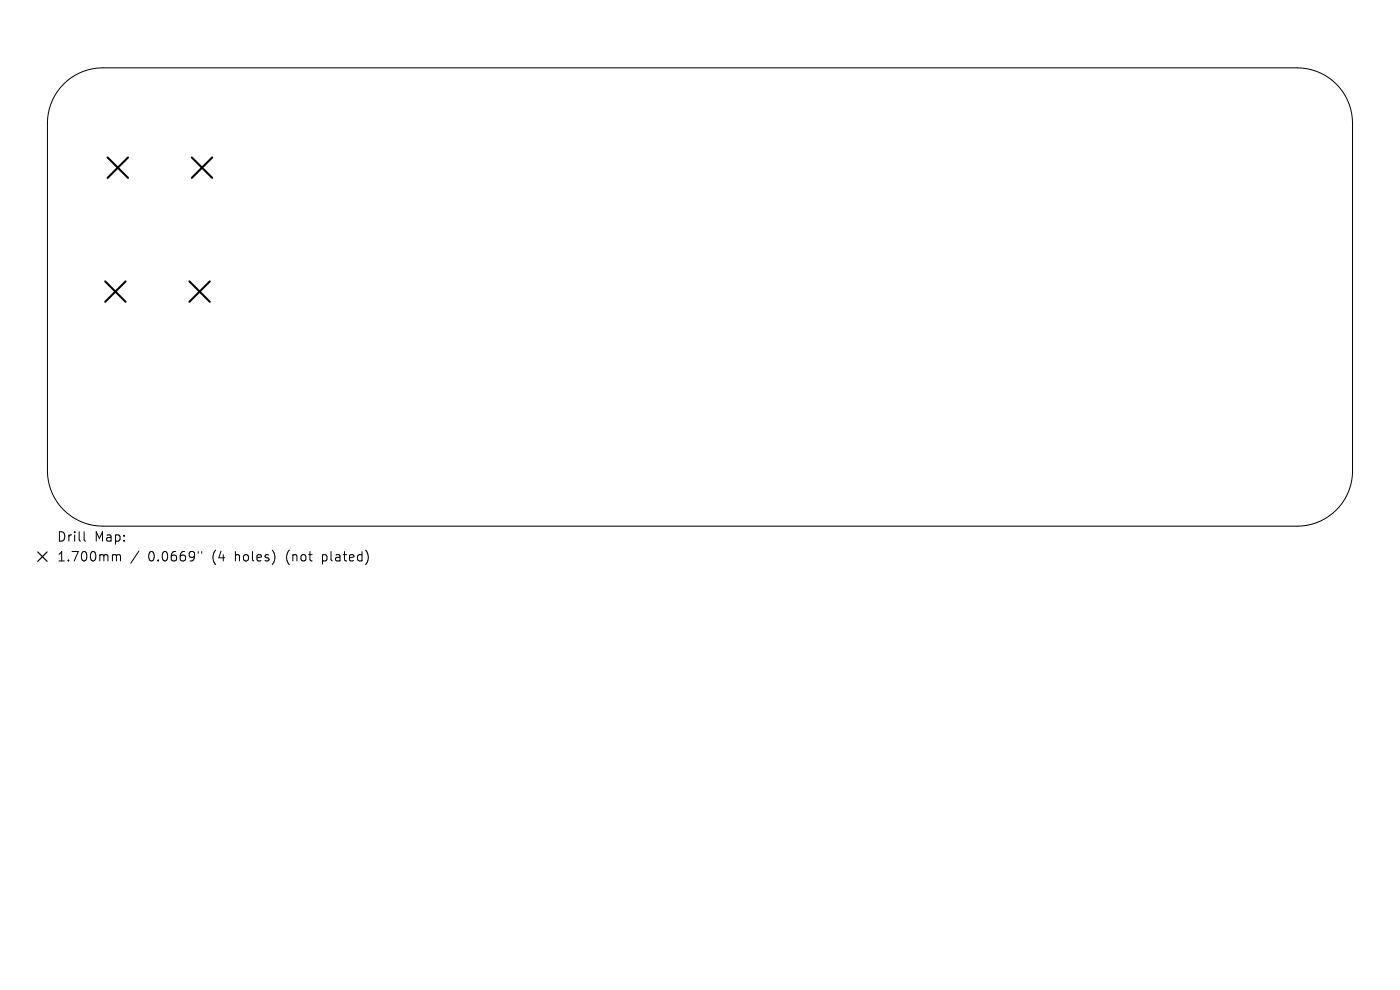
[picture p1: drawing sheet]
<svg xmlns="http://www.w3.org/2000/svg" width="297mm" height="210mm" viewBox="0 0 297 210" stroke-linecap="round" stroke-linejoin="round" font-family="sans-serif">
<defs><g id="words">
<g font-size="2.8">
<text x="12" y="115.2">Drill</text>
<text x="12" y="119.4">1.700mm</text>
<text x="20" y="115.2">Map:</text>
<text x="31.4" y="119.4">0.0669&quot;</text>
<text x="45.2" y="119.4">(4</text>
<text x="50.1" y="119.4">holes)</text>
<text x="61.2" y="119.4">(not</text>
<text x="69" y="119.4">plated)</text>
</g>
</g></defs>
<path d="M17.8 112.8v1.7l.3 .3M21.8 111.6a11.7 11.7 0 0 1-11.7-11.8v-73.7a11.7 11.7 0 0 1 11.7-11.7h253.4a11.7 11.7 0 0 1 11.7 11.7v73.8a11.7 11.7 0 0 1-11.7 11.7h-253.4M24.1 117.7l.5 .1 .1 .1M24.7 117.9l.3-.2 .5 .1 .1 1.2M24.7 117.9v1.1M29.5 116.9l-1.7 2.6M42 117v.4M42.8 117v.4" fill="none" stroke="#000" stroke-width=".21"/>
<path d="M22.8 33.4l4.4 4.3M27.2 33.4l-4.4 4.3M40.7 33.4l4.3 4.3M45 33.4l-4.3 4.3M22.3 59.7l4.4 4.3M26.7 59.7l-4.4 4.3M40.2 59.7l4.3 4.3M44.5 59.7l-4.3 4.3" fill="none" stroke="#000" stroke-width=".43"/>
<path d="M8 117.1l2 2M10 117.1l-2 2" fill="none" stroke="#000" stroke-width=".26"/>
<use href="#words"/>
</svg>
